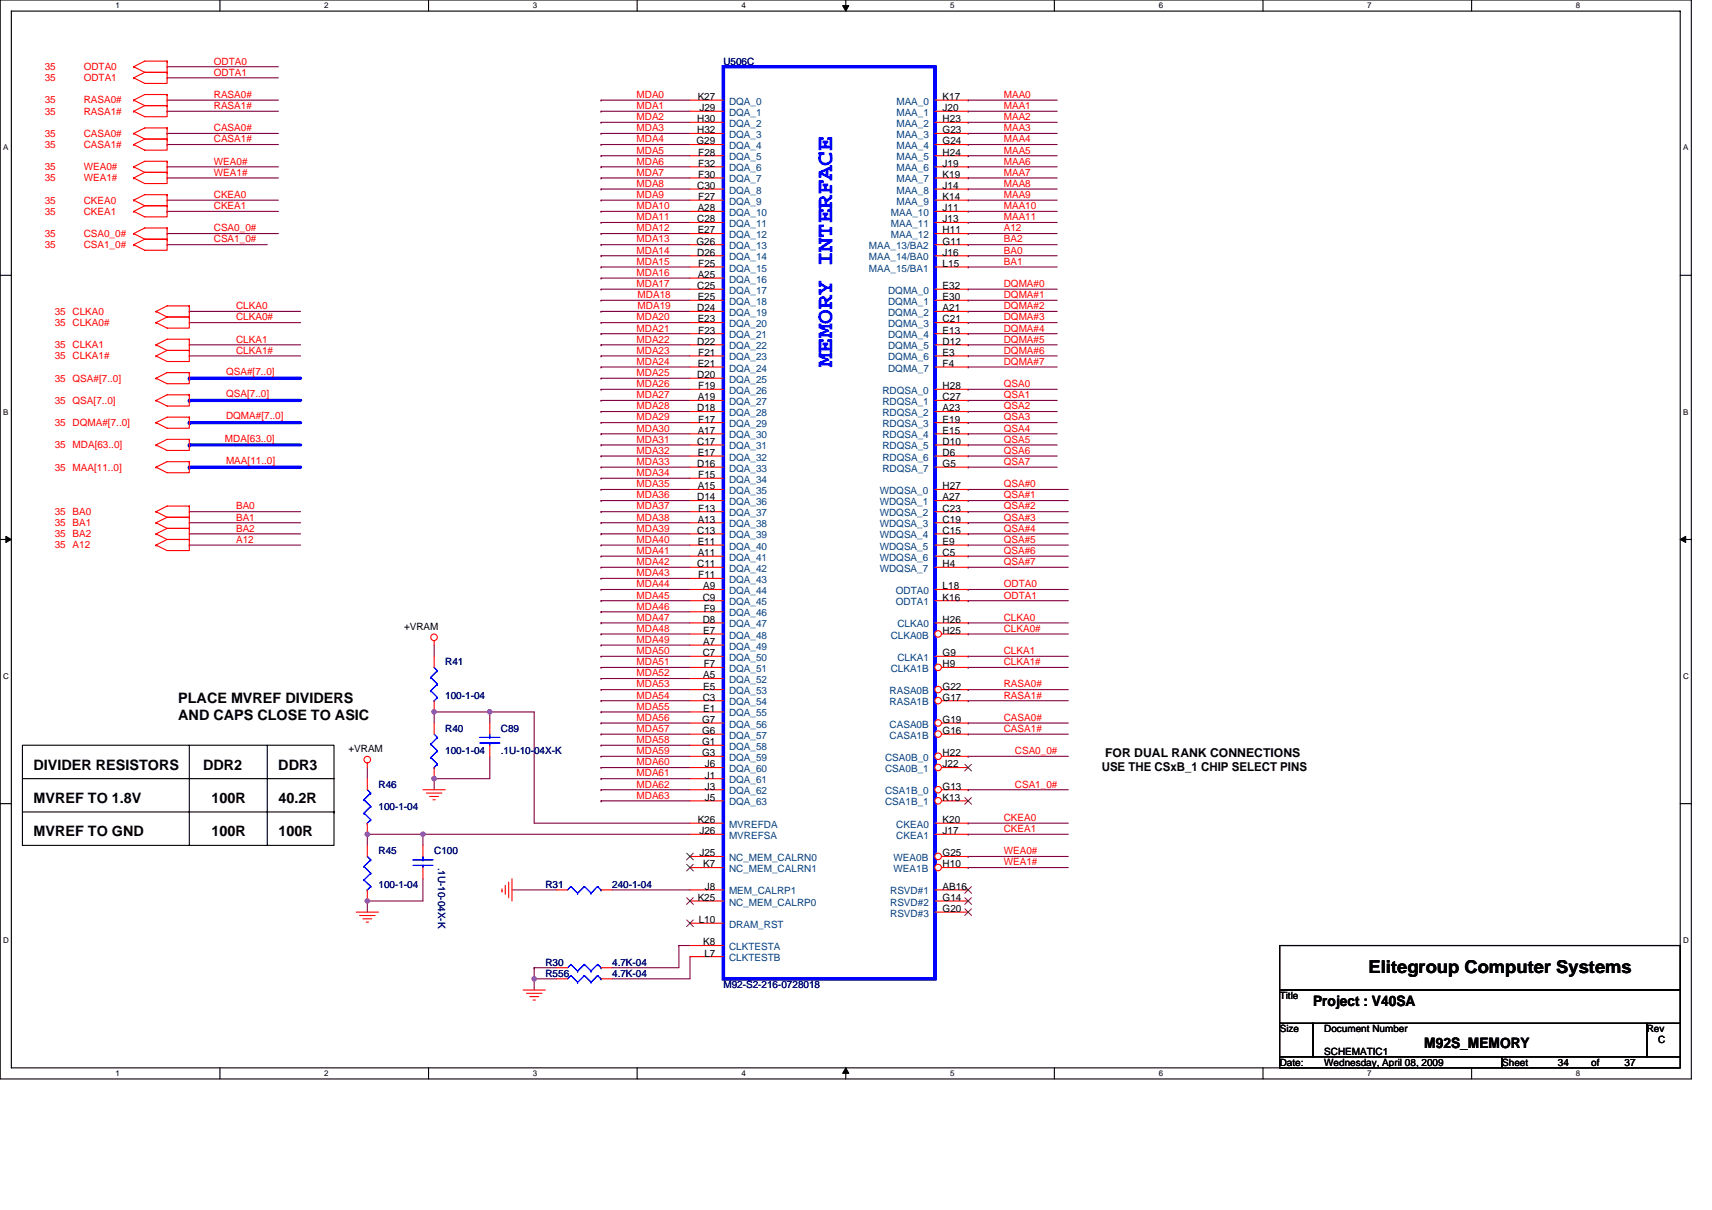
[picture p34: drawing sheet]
<svg xmlns="http://www.w3.org/2000/svg" width="297mm" height="210mm" viewBox="0 0 297 210" stroke-linecap="round" stroke-linejoin="round" font-family="sans-serif">
<defs><g id="words">
<text font-size="4" fill="#00f" x="144.4" y="63.7" transform="rotate(-90 144.4 63.7)">MEMORY INTERFACE</text>
<text font-size="3.1" x="237.5" y="168.8">Elitegroup Computer Systems</text>
<g font-size="2.5">
<text x="30.9" y="122">PLACE MVREF DIVIDERS</text>
<text x="30.9" y="124.9">AND CAPS CLOSE TO ASIC</text>
<text x="5.8" y="133.6">DIVIDER RESISTORS</text>
<text x="35.2" y="133.6">DDR2</text>
<text x="48.3" y="133.6">DDR3</text>
<text x="5.8" y="139.4">MVREF TO 1.8V</text>
<text x="36.7" y="139.4">100R</text>
<text x="48.3" y="139.4">40.2R</text>
<text x="5.8" y="145.2">MVREF TO GND</text>
<text x="36.7" y="145.2">100R</text>
<text x="48.3" y="145.2">100R</text>
<text x="227.8" y="174.5">Project : V40SA</text>
<text x="247.1" y="181.8">M92S_MEMORY</text>
</g>
<g font-size="2.1">
<text x="191.7" y="131.3">FOR DUAL RANK CONNECTIONS</text>
<text x="191.2" y="133.8">USE THE CSxB_1 CHIP SELECT PINS</text>
</g>
<g font-size="1.7" fill="#f00">
<text x="37.1" y="11.2">ODTA0</text>
<text x="7.8" y="12.1">35</text>
<text x="7.8" y="14.1">35</text>
<text x="7.8" y="17.9">35</text>
<text x="14.5" y="12.1">ODTA0</text>
<text x="14.5" y="14.1">ODTA1</text>
<text x="14.5" y="17.9">RASA0#</text>
<text x="37.1" y="17">RASA0#</text>
<text x="37.1" y="13.1">ODTA1</text>
<text x="110.4" y="17">MDA0</text>
<text x="174.2" y="17">MAA0</text>
<text x="7.8" y="19.9">35</text>
<text x="7.8" y="23.7">35</text>
<text x="14.5" y="19.9">RASA1#</text>
<text x="14.5" y="23.7">CASA0#</text>
<text x="37.1" y="22.8">CASA0#</text>
<text x="37.1" y="18.9">RASA1#</text>
<text x="110.4" y="22.8">MDA3</text>
<text x="110.4" y="18.9">MDA1</text>
<text x="110.4" y="20.8">MDA2</text>
<text x="174.2" y="20.8">MAA2</text>
<text x="174.2" y="18.9">MAA1</text>
<text x="174.2" y="22.8">MAA3</text>
<text x="7.8" y="25.7">35</text>
<text x="7.8" y="29.5">35</text>
<text x="14.5" y="25.7">CASA1#</text>
<text x="14.5" y="29.5">WEA0#</text>
<text x="37.1" y="28.6">WEA0#</text>
<text x="37.1" y="24.7">CASA1#</text>
<text x="110.4" y="28.6">MDA6</text>
<text x="110.4" y="24.7">MDA4</text>
<text x="110.4" y="26.6">MDA5</text>
<text x="174.2" y="28.6">MAA6</text>
<text x="174.2" y="26.6">MAA5</text>
<text x="174.2" y="24.7">MAA4</text>
<text x="7.8" y="31.5">35</text>
<text x="7.8" y="35.3">35</text>
<text x="14.5" y="31.5">WEA1#</text>
<text x="14.5" y="35.3">CKEA0</text>
<text x="37.1" y="34.4">CKEA0</text>
<text x="37.1" y="30.5">WEA1#</text>
<text x="110.4" y="32.4">MDA8</text>
<text x="110.4" y="30.5">MDA7</text>
<text x="110.4" y="34.4">MDA9</text>
<text x="174.2" y="34.4">MAA9</text>
<text x="174.2" y="30.5">MAA7</text>
<text x="174.2" y="32.4">MAA8</text>
<text x="7.8" y="37.3">35</text>
<text x="7.8" y="41.1">35</text>
<text x="14.5" y="37.3">CKEA1</text>
<text x="14.5" y="41.1">CSA0_0#</text>
<text x="37.1" y="40.2">CSA0_0#</text>
<text x="37.1" y="36.3">CKEA1</text>
<text x="110.4" y="40.2">MDA12</text>
<text x="110.4" y="38.2">MDA11</text>
<text x="110.4" y="36.3">MDA10</text>
<text x="174.2" y="38.2">MAA11</text>
<text x="174.2" y="36.3">MAA10</text>
<text x="174.2" y="40.2">A12</text>
<text x="7.8" y="43.1">35</text>
<text x="14.5" y="43.1">CSA1_0#</text>
<text x="37.1" y="42.1">CSA1_0#</text>
<text x="110.4" y="44">MDA14</text>
<text x="110.4" y="42.1">MDA13</text>
<text x="110.4" y="47.9">MDA16</text>
<text x="110.4" y="46">MDA15</text>
<text x="174.2" y="44">BA0</text>
<text x="174.2" y="46">BA1</text>
<text x="174.2" y="42.1">BA2</text>
<text x="41" y="53.7">CLKA0</text>
<text x="110.4" y="49.8">MDA17</text>
<text x="110.6" y="51.7">MDA18</text>
<text x="110.6" y="53.7">MDA19</text>
<text x="174.2" y="51.7">DQMA#1</text>
<text x="174.2" y="49.8">DQMA#0</text>
<text x="174.2" y="53.7">DQMA#2</text>
<text x="9.5" y="54.6">35 CLKA0</text>
<text x="9.5" y="56.6">35 CLKA0#</text>
<text x="41" y="55.6">CLKA0#</text>
<text x="41" y="59.5">CLKA1</text>
<text x="110.4" y="57.5">MDA21</text>
<text x="110.4" y="55.6">MDA20</text>
<text x="110.4" y="59.5">MDA22</text>
<text x="174.2" y="55.6">DQMA#3</text>
<text x="174.2" y="57.5">DQMA#4</text>
<text x="174.2" y="59.5">DQMA#5</text>
<text x="9.5" y="60.4">35 CLKA1</text>
<text x="9.5" y="62.4">35 CLKA1#</text>
<text x="39.2" y="65.1">QSA#[7..0]</text>
<text x="41" y="61.4">CLKA1#</text>
<text x="110.4" y="61.4">MDA23</text>
<text x="110.4" y="65.3">MDA25</text>
<text x="110.4" y="63.3">MDA24</text>
<text x="174.2" y="61.4">DQMA#6</text>
<text x="174.2" y="63.3">DQMA#7</text>
<text x="9.5" y="66.2">35 QSA#[7..0]</text>
<text x="9.5" y="70.1">35 QSA[7..0]</text>
<text x="39.2" y="68.9">QSA[7..0]</text>
<text x="110.4" y="71">MDA28</text>
<text x="110.4" y="69.1">MDA27</text>
<text x="110.4" y="67.2">MDA26</text>
<text x="174.2" y="71">QSA2</text>
<text x="174.2" y="69.1">QSA1</text>
<text x="174.2" y="67.2">QSA0</text>
<text x="9.5" y="73.9">35 DQMA#[7..0]</text>
<text x="9.5" y="77.8">35 MDA[63..0]</text>
<text x="39" y="76.6">MDA[63..0]</text>
<text x="39.2" y="72.8">DQMA#[7..0]</text>
<text x="110.4" y="76.8">MDA31</text>
<text x="110.4" y="74.9">MDA30</text>
<text x="110.4" y="73">MDA29</text>
<text x="174.2" y="74.9">QSA4</text>
<text x="174.2" y="73">QSA3</text>
<text x="174.2" y="76.8">QSA5</text>
<text x="9.5" y="81.7">35 MAA[11..0]</text>
<text x="39.2" y="80.5">MAA[11..0]</text>
<text x="110.4" y="82.6">MDA34</text>
<text x="110.4" y="80.7">MDA33</text>
<text x="110.4" y="78.8">MDA32</text>
<text x="174.2" y="80.7">QSA7</text>
<text x="174.2" y="78.8">QSA6</text>
<text x="9.5" y="89.4">35 BA0</text>
<text x="41" y="88.4">BA0</text>
<text x="110.4" y="88.4">MDA37</text>
<text x="110.4" y="86.5">MDA36</text>
<text x="110.4" y="84.6">MDA35</text>
<text x="174.2" y="84.6">QSA#0</text>
<text x="174.2" y="86.5">QSA#1</text>
<text x="174.2" y="88.4">QSA#2</text>
<text x="9.5" y="91.3">35 BA1</text>
<text x="9.5" y="95.2">35 A12</text>
<text x="9.5" y="93.2">35 BA2</text>
<text x="41" y="90.3">BA1</text>
<text x="41" y="94.2">A12</text>
<text x="41" y="92.3">BA2</text>
<text x="110.4" y="90.3">MDA38</text>
<text x="110.4" y="94.2">MDA40</text>
<text x="110.4" y="92.3">MDA39</text>
<text x="174.2" y="90.3">QSA#3</text>
<text x="174.2" y="92.3">QSA#4</text>
<text x="174.2" y="94.2">QSA#5</text>
<text x="110.4" y="98.1">MDA42</text>
<text x="110.4" y="101.9">MDA44</text>
<text x="110.4" y="100">MDA43</text>
<text x="110.4" y="96.1">MDA41</text>
<text x="174.2" y="101.9">ODTA0</text>
<text x="174.2" y="96.1">QSA#6</text>
<text x="174.2" y="98.1">QSA#7</text>
<text x="110.4" y="107.7">MDA47</text>
<text x="110.4" y="103.9">MDA45</text>
<text x="110.4" y="105.8">MDA46</text>
<text x="174.2" y="107.7">CLKA0</text>
<text x="174.2" y="103.9">ODTA1</text>
<text x="110.4" y="113.5">MDA50</text>
<text x="110.4" y="109.6">MDA48</text>
<text x="110.4" y="111.6">MDA49</text>
<text x="174.2" y="109.6">CLKA0#</text>
<text x="174.2" y="113.5">CLKA1</text>
<text x="110.4" y="115.4">MDA51</text>
<text x="110.4" y="119.3">MDA53</text>
<text x="110.4" y="117.4">MDA52</text>
<text x="174.2" y="115.4">CLKA1#</text>
<text x="174.2" y="119.3">RASA0#</text>
<text x="110.4" y="125.1">MDA56</text>
<text x="110.4" y="121.2">MDA54</text>
<text x="110.4" y="123.2">MDA55</text>
<text x="174.2" y="125.1">CASA0#</text>
<text x="174.2" y="121.2">RASA1#</text>
<text x="110.4" y="128.9">MDA58</text>
<text x="110.4" y="127">MDA57</text>
<text x="110.4" y="130.9">MDA59</text>
<text x="174.2" y="127">CASA1#</text>
<text x="176.1" y="130.9">CSA0_0#</text>
<text x="110.4" y="134.7">MDA61</text>
<text x="110.4" y="132.8">MDA60</text>
<text x="110.4" y="136.7">MDA62</text>
<text x="176.1" y="136.7">CSA1_0#</text>
<text x="110.4" y="138.6">MDA63</text>
<text x="174.2" y="142.5">CKEA0</text>
<text x="174.2" y="148.3">WEA0#</text>
<text x="174.2" y="144.4">CKEA1</text>
<text x="174.2" y="150.2">WEA1#</text>
</g>
<g font-size="1.7" fill="#000080">
<text x="125.5" y="11.2">U506C</text>
<text x="77.3" y="115.4">R41</text>
<text x="77.3" y="121.2">100-1-04</text>
<text x="77.3" y="127">R40</text>
<text x="77.3" y="130.9">100-1-04</text>
<text x="86.9" y="127">C89</text>
<text x="86.9" y="130.9">.1U-10-04X-K</text>
<text x="65.7" y="136.7">R46</text>
<text x="65.7" y="140.5">100-1-04</text>
<text x="65.7" y="148.3">R45</text>
<text x="75.3" y="148.3">C100</text>
<text x="65.7" y="154.1">100-1-04</text>
<text x="76" y="150.6" transform="rotate(90 76 150.6)">.1U-10-04X-K</text>
<text x="94.6" y="154.1">R31</text>
<text x="106.2" y="154.1">240-1-04</text>
<text x="94.6" y="167.6">R30</text>
<text x="106.2" y="167.6">4.7K-04</text>
<text x="94.6" y="169.5">R556</text>
<text x="106.2" y="169.5">4.7K-04</text>
<text x="125.5" y="171.4">M92-S2-216-0728018</text>
</g>
<g font-size="1.7">
<text x="121" y="17.4">K27</text>
<text x="163.6" y="17.4">K17</text>
<text x="121" y="21.2">H30</text>
<text x="121" y="23.1">H32</text>
<text x="121.3" y="19.3">J29</text>
<text x="163.6" y="19.3">J20</text>
<text x="163.6" y="21.2">H23</text>
<text x="163.6" y="23.1">G23</text>
<text x="120.9" y="25.1">G29</text>
<text x="121.2" y="27">F28</text>
<text x="121.2" y="28.9">F32</text>
<text x="163.6" y="25.1">G24</text>
<text x="163.6" y="27">H24</text>
<text x="163.6" y="28.9">J19</text>
<text x="121" y="32.8">C30</text>
<text x="121.2" y="30.9">F30</text>
<text x="121.2" y="34.7">F27</text>
<text x="163.6" y="30.9">K19</text>
<text x="163.6" y="32.8">J14</text>
<text x="163.6" y="34.7">K14</text>
<text x="121" y="38.6">C28</text>
<text x="121" y="36.7">A28</text>
<text x="121" y="40.5">E27</text>
<text x="163.6" y="36.7">J11</text>
<text x="163.6" y="38.6">J13</text>
<text x="163.6" y="40.5">H11</text>
<text x="120.9" y="42.4">G26</text>
<text x="121" y="44.4">D26</text>
<text x="121.2" y="46.3">F25</text>
<text x="163.6" y="42.4">G11</text>
<text x="163.6" y="44.4">J16</text>
<text x="163.6" y="46.3">L15</text>
<text x="121" y="50.2">C25</text>
<text x="121" y="48.2">A25</text>
<text x="121" y="52.1">E25</text>
<text x="163.6" y="50.2">E32</text>
<text x="163.6" y="52.1">E30</text>
<text x="121" y="54">D24</text>
<text x="121" y="59.8">D22</text>
<text x="121" y="56">E23</text>
<text x="121.2" y="57.9">F23</text>
<text x="163.6" y="54">A21</text>
<text x="163.6" y="56">C21</text>
<text x="163.6" y="57.9">E13</text>
<text x="163.6" y="59.8">D12</text>
<text x="121" y="65.6">D20</text>
<text x="121" y="63.7">E21</text>
<text x="121.2" y="61.7">F21</text>
<text x="163.6" y="61.7">E3</text>
<text x="163.6" y="63.7">F4</text>
<text x="121" y="71.4">D18</text>
<text x="121" y="69.5">A19</text>
<text x="121.2" y="67.5">F19</text>
<text x="163.6" y="67.5">H28</text>
<text x="163.6" y="69.5">C27</text>
<text x="163.6" y="71.4">A23</text>
<text x="121" y="77.2">C17</text>
<text x="121" y="75.3">A17</text>
<text x="121.2" y="73.3">F17</text>
<text x="163.6" y="73.3">E19</text>
<text x="163.6" y="75.3">E15</text>
<text x="163.6" y="77.2">D10</text>
<text x="121" y="81">D16</text>
<text x="121" y="79.1">E17</text>
<text x="121.2" y="83">F15</text>
<text x="163.6" y="79.1">D6</text>
<text x="163.6" y="81">G5</text>
<text x="121" y="86.8">D14</text>
<text x="121" y="84.9">A15</text>
<text x="121.2" y="88.8">F13</text>
<text x="163.6" y="84.9">H27</text>
<text x="163.6" y="86.8">A27</text>
<text x="163.6" y="88.8">C23</text>
<text x="121" y="92.6">C13</text>
<text x="121" y="90.7">A13</text>
<text x="121" y="94.6">E11</text>
<text x="163.6" y="90.7">C19</text>
<text x="163.6" y="92.6">C15</text>
<text x="163.6" y="94.6">E9</text>
<text x="121" y="98.4">C11</text>
<text x="121" y="96.5">A11</text>
<text x="121.2" y="100.4">F11</text>
<text x="163.6" y="96.5">C5</text>
<text x="163.6" y="98.4">H4</text>
<text x="121.9" y="104.2">C9</text>
<text x="122" y="102.3">A9</text>
<text x="122.1" y="106.2">F9</text>
<text x="163.6" y="102.3">L18</text>
<text x="163.6" y="104.2">K16</text>
<text x="70.1" y="109.3">+VRAM</text>
<text x="121.9" y="108.1">D8</text>
<text x="121.9" y="113.9">C7</text>
<text x="122" y="110">E7</text>
<text x="122" y="111.9">A7</text>
<text x="163.6" y="108.1">H26</text>
<text x="163.6" y="113.9">G9</text>
<text x="163.6" y="110">H25</text>
<text x="122" y="117.7">A5</text>
<text x="122" y="119.7">E5</text>
<text x="122.1" y="115.8">F7</text>
<text x="163.6" y="119.7">G22</text>
<text x="163.6" y="115.8">H9</text>
<text x="121.8" y="125.5">G7</text>
<text x="121.9" y="121.6">C3</text>
<text x="122" y="123.5">E1</text>
<text x="163.6" y="125.5">G19</text>
<text x="163.6" y="121.6">G17</text>
<text x="60.4" y="130.5">+VRAM</text>
<text x="121.8" y="127.4">G6</text>
<text x="121.8" y="129.3">G1</text>
<text x="121.8" y="131.2">G3</text>
<text x="163.6" y="127.4">G16</text>
<text x="163.6" y="131.2">H22</text>
<text x="122.3" y="133.2">J6</text>
<text x="122.3" y="135.1">J1</text>
<text x="122.3" y="137">J3</text>
<text x="163.6" y="133.2">J22</text>
<text x="163.6" y="137">G13</text>
<text x="121" y="142.8">K26</text>
<text x="122.3" y="139">J5</text>
<text x="163.6" y="142.8">K20</text>
<text x="163.6" y="139">K13</text>
<text x="121.3" y="144.8">J26</text>
<text x="121.3" y="148.6">J25</text>
<text x="163.6" y="144.8">J17</text>
<text x="163.6" y="148.6">G25</text>
<text x="122" y="150.5">K7</text>
<text x="122.3" y="154.4">J8</text>
<text x="163.6" y="154.4">AB16</text>
<text x="163.6" y="150.5">H10</text>
<text x="121" y="156.3">K25</text>
<text x="121.2" y="160.2">L10</text>
<text x="163.6" y="156.3">G14</text>
<text x="163.6" y="158.3">G20</text>
<text x="122" y="164.1">K8</text>
<text x="122.2" y="166">L7</text>
<text x="222" y="173.4">Title</text>
<text x="222" y="179.1">Size</text>
<text x="229.8" y="179.1">Document Number</text>
<text x="285.7" y="179.1">Rev</text>
<text x="222" y="184.9">Date:</text>
<text x="229.8" y="184.9">Wednesday, April 08, 2009</text>
<text x="229.8" y="183">SCHEMATIC1</text>
<text x="260.6" y="184.9">Sheet</text>
<text x="270.3" y="184.9">34</text>
<text x="276.1" y="184.9">of</text>
<text x="281.9" y="184.9">37</text>
<text x="287.7" y="181.1">C</text>
</g>
<g font-size="1.7" fill="#004080">
<text x="126.5" y="18.2">DQA_0</text>
<text x="126.5" y="20.1">DQA_1</text>
<text x="126.5" y="22">DQA_2</text>
<text x="126.5" y="23.9">DQA_3</text>
<text x="155.5" y="18.2">MAA_0</text>
<text x="155.5" y="20.1">MAA_1</text>
<text x="155.5" y="22">MAA_2</text>
<text x="155.5" y="23.9">MAA_3</text>
<text x="126.5" y="25.9">DQA_4</text>
<text x="126.5" y="27.8">DQA_5</text>
<text x="126.5" y="29.7">DQA_6</text>
<text x="155.5" y="25.9">MAA_4</text>
<text x="155.5" y="27.8">MAA_5</text>
<text x="155.5" y="29.7">MAA_6</text>
<text x="126.5" y="31.7">DQA_7</text>
<text x="126.5" y="33.6">DQA_8</text>
<text x="126.5" y="35.5">DQA_9</text>
<text x="155.5" y="31.7">MAA_7</text>
<text x="155.5" y="33.6">MAA_8</text>
<text x="155.5" y="35.5">MAA_9</text>
<text x="126.5" y="37.5">DQA_10</text>
<text x="126.5" y="39.4">DQA_11</text>
<text x="126.5" y="41.3">DQA_12</text>
<text x="154.6" y="37.5">MAA_10</text>
<text x="154.6" y="39.4">MAA_11</text>
<text x="154.6" y="41.3">MAA_12</text>
<text x="126.5" y="43.2">DQA_13</text>
<text x="126.5" y="45.2">DQA_14</text>
<text x="126.5" y="47.1">DQA_15</text>
<text x="150.8" y="43.2">MAA_13/BA2</text>
<text x="150.8" y="45.2">MAA_14/BA0</text>
<text x="150.8" y="47.1">MAA_15/BA1</text>
<text x="126.5" y="49">DQA_16</text>
<text x="126.5" y="51">DQA_17</text>
<text x="126.5" y="52.9">DQA_18</text>
<text x="154.1" y="51">DQMA_0</text>
<text x="154.1" y="52.9">DQMA_1</text>
<text x="126.5" y="54.8">DQA_19</text>
<text x="126.5" y="56.8">DQA_20</text>
<text x="126.5" y="58.7">DQA_21</text>
<text x="154.1" y="54.8">DQMA_2</text>
<text x="154.1" y="56.8">DQMA_3</text>
<text x="154.1" y="58.7">DQMA_4</text>
<text x="126.5" y="60.6">DQA_22</text>
<text x="126.5" y="62.5">DQA_23</text>
<text x="126.5" y="64.5">DQA_24</text>
<text x="154.1" y="60.6">DQMA_5</text>
<text x="154.1" y="62.5">DQMA_6</text>
<text x="154.1" y="64.5">DQMA_7</text>
<text x="126.5" y="66.4">DQA_25</text>
<text x="126.5" y="68.3">DQA_26</text>
<text x="126.5" y="70.3">DQA_27</text>
<text x="153.1" y="68.3">RDQSA_0</text>
<text x="153.1" y="70.3">RDQSA_1</text>
<text x="126.5" y="72.2">DQA_28</text>
<text x="126.5" y="74.1">DQA_29</text>
<text x="126.5" y="76.1">DQA_30</text>
<text x="126.5" y="78">DQA_31</text>
<text x="153.1" y="72.2">RDQSA_2</text>
<text x="153.1" y="74.1">RDQSA_3</text>
<text x="153.1" y="76.1">RDQSA_4</text>
<text x="153.1" y="78">RDQSA_5</text>
<text x="126.5" y="79.9">DQA_32</text>
<text x="126.5" y="81.9">DQA_33</text>
<text x="126.5" y="83.8">DQA_34</text>
<text x="153.1" y="79.9">RDQSA_6</text>
<text x="153.1" y="81.9">RDQSA_7</text>
<text x="126.5" y="85.7">DQA_35</text>
<text x="126.5" y="87.7">DQA_36</text>
<text x="126.5" y="89.6">DQA_37</text>
<text x="152.6" y="85.7">WDQSA_0</text>
<text x="152.6" y="87.7">WDQSA_1</text>
<text x="152.6" y="89.6">WDQSA_2</text>
<text x="126.5" y="91.5">DQA_38</text>
<text x="126.5" y="93.4">DQA_39</text>
<text x="126.5" y="95.4">DQA_40</text>
<text x="152.6" y="91.5">WDQSA_3</text>
<text x="152.6" y="93.4">WDQSA_4</text>
<text x="152.6" y="95.4">WDQSA_5</text>
<text x="126.5" y="97.3">DQA_41</text>
<text x="126.5" y="99.2">DQA_42</text>
<text x="126.5" y="101.2">DQA_43</text>
<text x="152.6" y="97.3">WDQSA_6</text>
<text x="152.6" y="99.2">WDQSA_7</text>
<text x="126.5" y="103.1">DQA_44</text>
<text x="126.5" y="105">DQA_45</text>
<text x="126.5" y="107">DQA_46</text>
<text x="155.4" y="103.1">ODTA0</text>
<text x="155.4" y="105">ODTA1</text>
<text x="126.5" y="108.9">DQA_47</text>
<text x="126.5" y="110.8">DQA_48</text>
<text x="126.5" y="112.7">DQA_49</text>
<text x="154.5" y="110.8">CLKA0B</text>
<text x="155.7" y="108.9">CLKA0</text>
<text x="126.5" y="114.7">DQA_50</text>
<text x="126.5" y="116.6">DQA_51</text>
<text x="126.5" y="118.5">DQA_52</text>
<text x="154.5" y="116.6">CLKA1B</text>
<text x="155.7" y="114.7">CLKA1</text>
<text x="126.5" y="120.5">DQA_53</text>
<text x="126.5" y="122.4">DQA_54</text>
<text x="126.5" y="124.3">DQA_55</text>
<text x="154.3" y="120.5">RASA0B</text>
<text x="154.3" y="122.4">RASA1B</text>
<text x="126.5" y="126.3">DQA_56</text>
<text x="126.5" y="128.2">DQA_57</text>
<text x="126.5" y="130.1">DQA_58</text>
<text x="154.3" y="126.3">CASA0B</text>
<text x="154.3" y="128.2">CASA1B</text>
<text x="126.5" y="132">DQA_59</text>
<text x="126.5" y="134">DQA_60</text>
<text x="126.5" y="135.9">DQA_61</text>
<text x="126.5" y="137.8">DQA_62</text>
<text x="153.6" y="132">CSA0B_0</text>
<text x="153.6" y="134">CSA0B_1</text>
<text x="153.6" y="137.8">CSA1B_0</text>
<text x="126.5" y="139.8">DQA_63</text>
<text x="126.5" y="143.6">MVREFDA</text>
<text x="153.6" y="139.8">CSA1B_1</text>
<text x="155.5" y="143.6">CKEA0</text>
<text x="126.5" y="145.6">MVREFSA</text>
<text x="126.5" y="149.4">NC_MEM_CALRN0</text>
<text x="155" y="149.4">WEA0B</text>
<text x="155.5" y="145.6">CKEA1</text>
<text x="126.5" y="155.2">MEM_CALRP1</text>
<text x="126.5" y="151.3">NC_MEM_CALRN1</text>
<text x="154.4" y="155.2">RSVD#1</text>
<text x="155" y="151.3">WEA1B</text>
<text x="126.5" y="157.1">NC_MEM_CALRP0</text>
<text x="126.5" y="161">DRAM_RST</text>
<text x="154.4" y="157.1">RSVD#2</text>
<text x="154.4" y="159.1">RSVD#3</text>
<text x="126.5" y="164.9">CLKTESTA</text>
<text x="126.5" y="166.8">CLKTESTB</text>
</g>
<g font-size="1.4">
<text x="20.1" y="1.5">1</text>
<text x="56.3" y="1.5">2</text>
<text x="92.5" y="1.5">3</text>
<text x="128.6" y="1.5">4</text>
<text x="164.8" y="1.5">5</text>
<text x="201" y="1.5">6</text>
<text x="237.2" y="1.5">7</text>
<text x="273.4" y="1.5">8</text>
<text x=".5" y="26.1">A</text>
<text x="292" y="26.1">A</text>
<text x=".5" y="71.9">B</text>
<text x="292" y="71.9">B</text>
<text x=".5" y="117.8">C</text>
<text x="292" y="117.8">C</text>
<text x=".5" y="163.6">D</text>
<text x="292" y="163.6">D</text>
<text x="20.1" y="186.8">1</text>
<text x="56.3" y="186.8">2</text>
<text x="92.5" y="186.8">3</text>
<text x="128.6" y="186.8">4</text>
<text x="164.8" y="186.8">5</text>
<text x="201" y="186.8">6</text>
<text x="237.2" y="186.8">7</text>
<text x="273.4" y="186.8">8</text>
</g>
</g></defs>
<path d="M0 0h293.5v187.2h-293.5zM2 1.9h289.5v183.4h-289.5z" fill="none" stroke="#000" stroke-width=".19"/>
<g fill="#fff">
<path d="M20.1 .2h.7v1.6h-.7z"/>
<path d="M20.1 185.5h.7v1.6h-.7z"/>
</g>
<path d="M38.2 0v1.9M38.2 185.3v1.9" fill="none" stroke="#000" stroke-width=".19"/>
<g fill="#fff">
<path d="M56.3 .2h.7v1.6h-.7z"/>
<path d="M56.3 185.5h.7v1.6h-.7z"/>
</g>
<path d="M74.4 0v1.9M74.4 185.3v1.9" fill="none" stroke="#000" stroke-width=".19"/>
<g fill="#fff">
<path d="M92.5 .2h.7v1.6h-.7z"/>
<path d="M92.5 185.5h.7v1.6h-.7z"/>
</g>
<path d="M110.6 0v1.9M110.6 185.3v1.9" fill="none" stroke="#000" stroke-width=".19"/>
<g fill="#fff">
<path d="M128.6 .2h.8v1.6h-.8z"/>
<path d="M128.6 185.5h.8v1.6h-.8z"/>
</g>
<path d="M146.7 0v1.9M146.7 185.3v1.9" fill="none" stroke="#000" stroke-width=".19"/>
<path d="M146.2 1h1.1l-.6 .9zM146.7 185.3l.6 1h-1.1z" fill="#000" stroke="#000" stroke-width=".17"/>
<g fill="#fff">
<path d="M164.8 .2h.8v1.6h-.8z"/>
<path d="M164.8 185.5h.8v1.6h-.8z"/>
</g>
<path d="M182.9 0v1.9M182.9 185.3v1.9" fill="none" stroke="#000" stroke-width=".19"/>
<g fill="#fff">
<path d="M201 .2h.8v1.6h-.8z"/>
<path d="M201 185.5h.8v1.6h-.8z"/>
</g>
<path d="M219.1 0v1.9M219.1 185.3v1.9" fill="none" stroke="#000" stroke-width=".19"/>
<g fill="#fff">
<path d="M237.2 .2h.8v1.6h-.8z"/>
<path d="M237.2 185.5h.8v1.6h-.8z"/>
</g>
<path d="M255.3 0v1.9M255.3 185.3v1.9" fill="none" stroke="#000" stroke-width=".19"/>
<g fill="#fff">
<path d="M273.4 .2h.8v1.6h-.8z"/>
<path d="M273.4 185.5h.8v1.6h-.8z"/>
<path d="M.5 24.8h.9v1.6h-.9z"/>
<path d="M292 24.8h.9v1.6h-.9z"/>
<path d="M.5 70.7h.9v1.5h-.9z"/>
<path d="M292 70.7h.9v1.5h-.9z"/>
</g>
<path d="M0 47.8h2M291.5 47.8h2" fill="none" stroke="#000" stroke-width=".19"/>
<g fill="#fff">
<path d="M.5 116.5h1v1.6h-1z"/>
<path d="M292 116.5h1v1.6h-1z"/>
</g>
<path d="M0 93.6h2M291.5 93.6h2" fill="none" stroke="#000" stroke-width=".19"/>
<path d="M1 93.1l1 .5-1 .5zM291.5 93.6l1-.5v1z" fill="#000" stroke="#000" stroke-width=".17"/>
<g fill="#fff">
<path d="M.5 162.4h1v1.5h-1z"/>
<path d="M292 162.4h1v1.5h-1z"/>
</g>
<g fill="none" stroke="#000" stroke-width=".19">
<path d="M0 139.5h2M3.9 129.3h54.1v17.4h-54.1zM3.9 135.1h54.1M32.8 129.3v17.4M46.4 129.3v17.4M291.5 139.5h2M3.9 140.9h54.1M58 140.9h.1M222 164.1h69.5v7.7h-69.5zM222 171.8h69.5v5.8h-69.5zM222 177.6h5.8v5.8h-5.8zM227.8 177.6h57.9v5.8h-57.9z"/>
<path d="M285.7 177.6h5.8v5.8h-5.8zM222 183.4h38.6v1.9h-38.6zM260.6 183.4h30.9v1.9h-30.9z"/>
</g>
<g fill="none" stroke="#800040" stroke-width=".19">
<path d="M29 17.4h.1M29 11.6h.1M29 19.3h.1M29 13.5h.1M29 17.4h19.3M29 19.3h19.3M29 11.6h19.3M29 13.5h19.3M104.3 17.4h.1M104.3 19.3h.1M104.3 17.4h15.4M104.3 19.3h15.4"/>
<path d="M168 19.3h.1M168 17.4h.1M168 17.4h15.4M168 19.3h15.4M29 34.7h.1M29 23.2h.1M29 29h.1M29 25.1h.1M29 30.9h.1M29 36.7h.1M29 29h19.3M29 25.1h19.3"/>
<path d="M29 23.2h19.3M29 30.9h19.3M29 36.7h19.3M29 34.7h19.3M104.3 29h.1M104.3 32.8h.1M104.3 25.1h.1M104.3 23.2h.1M104.3 38.6h.1M104.3 30.9h.1M104.3 36.7h.1M104.3 34.7h.1"/>
<path d="M104.3 27h.1M104.3 21.2h.1M104.3 29h15.4M104.3 32.8h15.4M104.3 25.1h15.4M104.3 23.2h15.4M104.3 38.6h15.4M104.3 30.9h15.4M104.3 36.7h15.4M104.3 34.7h15.4M104.3 27h15.4M104.3 21.2h15.4"/>
<path d="M168 29h.1M168 21.2h.1M168 34.7h.1M168 38.6h.1M168 36.7h.1M168 27h.1M168 30.9h.1M168 25.1h.1M168 32.8h.1M168 23.2h.1M168 29h15.4M168 32.8h15.4"/>
<path d="M168 25.1h15.4M168 23.2h15.4M168 38.6h15.4M168 30.9h15.4M168 36.7h15.4M168 34.7h15.4M168 27h15.4M168 21.2h15.4M29 42.5h.1M29 40.5h.1M29 42.5h17.4M29 40.5h19.3"/>
<path d="M32.8 54h.1M32.8 56h.1M32.8 59.8h.1M32.8 56h19.4M32.8 59.8h19.4M32.8 54h19.4M104.3 44.4h.1M104.3 42.5h.1M104.3 57.9h.1M104.3 40.5h.1M104.3 52.1h.1M104.3 50.2h.1"/>
<path d="M104.3 56h.1M104.3 48.3h.1M104.3 59.8h.1M104.3 46.3h.1M104.3 54h.1M104.3 44.4h15.4M104.3 42.5h15.4M104.3 57.9h15.4M104.3 40.5h15.4M104.3 52.1h15.4M104.3 50.2h15.4M104.3 56h15.4"/>
<path d="M104.3 48.3h15.4M104.3 59.8h15.4M104.3 46.3h15.4M104.3 54h15.4M168 52.1h.1M168 50.2h.1M168 56h.1M168 57.9h.1M168 59.8h.1M168 54h.1M168 40.5h.1M168 44.4h.1"/>
<path d="M168 46.3h.1M168 42.5h.1M168 44.4h15.4M168 42.5h15.4M168 57.9h15.4M168 40.5h15.4M168 52.1h15.4M168 50.2h15.4M168 56h15.4M168 59.8h15.4M168 46.3h15.4M168 54h15.4"/>
<path d="M32.8 61.8h.1M32.8 61.8h19.4M104.3 77.2h.1M104.3 71.4h.1M104.3 61.8h.1M104.3 65.6h.1M104.3 75.3h.1M104.3 73.3h.1M104.3 69.5h.1M104.3 67.6h.1M104.3 79.1h.1M104.3 63.7h.1"/>
<path d="M104.3 77.2h15.4M104.3 71.4h15.4M104.3 61.8h15.4M104.3 65.6h15.4M104.3 75.3h15.4M104.3 73.3h15.4M104.3 69.5h15.4M104.3 67.6h15.4M104.3 79.1h15.4M104.3 63.7h15.4M168 61.8h.1M168 63.7h.1"/>
<path d="M168 75.3h.1M168 79.1h.1M168 71.4h.1M168 73.3h.1M168 69.5h.1M168 67.6h.1M168 77.2h.1M168 77.2h15.4M168 71.4h15.4M168 61.8h15.4M168 75.3h15.4M168 73.3h15.4"/>
<path d="M168 69.5h15.4M168 67.6h15.4M168 79.1h15.4M168 63.7h15.4M32.8 88.8h.1M32.8 90.7h.1M32.8 94.6h.1M32.8 92.6h.1M32.8 88.8h19.4M32.8 90.7h19.4M32.8 94.6h19.4M32.8 92.6h19.4"/>
<path d="M104.3 88.8h.1M104.3 98.4h.1M104.3 83h.1M104.3 90.7h.1M104.3 81.1h.1M104.3 94.6h.1M104.3 96.5h.1M104.3 92.6h.1M104.3 86.9h.1M104.3 84.9h.1M104.3 88.8h15.4M104.3 98.4h15.4"/>
<path d="M104.3 83h15.4M104.3 90.7h15.4M104.3 81.1h15.4M104.3 94.6h15.4M104.3 96.5h15.4M104.3 92.6h15.4M104.3 86.9h15.4M104.3 84.9h15.4M168 81.1h.1M168 84.9h.1M168 86.9h.1M168 88.8h.1"/>
<path d="M168 90.7h.1M168 92.6h.1M168 96.5h.1M168 94.6h.1M168 98.4h.1M168 88.8h17.4M168 98.4h17.4M168 90.7h17.4M168 81.1h15.4M168 94.6h17.4M168 96.5h17.4M168 92.6h17.4"/>
<path d="M168 86.9h17.4M168 84.9h17.4M75.3 112v1.9M104.3 115.8h.1M104.3 113.9h.1M104.3 108.1h.1M104.3 119.7h.1M104.3 104.2h.1M104.3 117.8h.1M104.3 110h.1M104.3 106.2h.1M104.3 102.3h.1"/>
<path d="M104.3 112h.1M104.3 100.4h.1M104.3 115.8h15.4M104.3 113.9h15.4M104.3 108.1h15.4M104.3 119.7h15.4M104.3 104.2h15.4M104.3 117.8h15.4M104.3 110h15.4M104.3 106.2h15.4M104.3 102.3h15.4M104.3 112h15.4"/>
<path d="M104.3 100.4h15.4M168 110h.1M168 115.8h.1M168 119.7h.1M168 113.9h.1M168 108.1h.1M168 102.3h.1M168 104.2h.1M168 115.8h17.4M168 113.9h17.4M168 108.1h17.4M168 119.7h17.4"/>
<path d="M168 104.2h17.4M168 110h17.4M168 102.3h17.4M63.7 133.2v1.9M75.3 123.5v2M75.3 135.1h.1M75.3 135.1v2M75.3 123.5h17.4v19.4h27M75.3 123.5h.1M85 123.5v2M85 131.3v3.8h-9.7M85 123.5h.1"/>
<path d="M104.3 129.3h.1M104.3 135.1h.1M104.3 127.4h.1M104.3 133.2h.1M104.3 125.5h.1M104.3 121.6h.1M104.3 139h.1M104.3 137.1h.1M104.3 131.3h.1M104.3 123.5h.1M104.3 135.1h15.4M104.3 129.3h15.4"/>
<path d="M104.3 127.4h15.4M104.3 133.2h15.4M104.3 125.5h15.4M104.3 121.6h15.4M104.3 139h15.4M104.3 137.1h15.4M104.3 131.3h15.4M104.3 123.5h15.4M168 125.5h.1M168 131.3h.1M168 137.1h.1M168 121.6h.1"/>
<path d="M168 127.4h.1M168 127.4h17.4M168 125.5h17.4M168 121.6h17.4M168 137.1h17.4M168 131.3h17.4M63.7 144.8h.1M63.7 156.4h.1M63.7 156.4v1.9M63.7 144.8h9.7M63.7 144.8v1.9M73.4 144.8v1.9"/>
<path d="M73.4 152.5v3.9h-9.7M73.4 144.8h.1M73.4 144.8h46.3M88.8 154.4h7.8M106.2 154.4h13.5M168 148.6h.1M168 142.9h.1M168 144.8h.1M168 150.6h.1M168 144.8h17.4M168 148.6h17.4M168 142.9h17.4"/>
<path d="M168 150.6h17.4M92.7 169.9v1.9M92.7 167.9h3.9M92.7 167.9v2h3.9M92.7 167.9h.1M119.7 164.1h-1.9v3.8h-11.6M119.7 166v3.9h-13.5"/>
</g>
<g fill="#f0f" stroke="#f0f" stroke-width=".19">
<circle cx="63.7" cy="144.8" r=".38"/>
<circle cx="63.7" cy="156.3" r=".38"/>
<circle cx="75.3" cy="135.1" r=".38"/>
<circle cx="85" cy="123.5" r=".38"/>
<circle cx="73.4" cy="144.8" r=".38"/>
<circle cx="75.3" cy="123.5" r=".38"/>
<circle cx="92.7" cy="169.9" r=".38"/>
</g>
<path d="M125.5 11.6h36.7v158.3h-36.7zM32.8 69.5h.1M32.8 77.2h.1M32.8 73.3h.1M32.8 65.6h.1M32.8 69.5h19.4M32.8 77.2h19.4M32.8 73.3h19.4M32.8 65.6h19.4M32.8 81.1h.1M32.8 81.1h19.4" fill="none" stroke="#00f" stroke-width=".57"/>
<g fill="none" stroke="#f00" stroke-width=".19">
<path d="M23.2 11.6h.1M23.2 13.5h.1M23.2 17.4h.1M23.2 19.3h.1M23.2 11.6l1.9 1M23.2 17.4l1.9 .9M25.1 12.6h3.9M25.1 18.3h3.9M25.1 12.6l-1.9 .9M25.1 18.3l-1.9 1M29 10.6h-3.9l-1.9 1M29 10.6v2h-3.9"/>
<path d="M29 10.6h.1M29 12.6v1.9h-3.9l-1.9-1M29 12.6h.1M29 16.4h-3.9l-1.9 1M29 16.4v1.9h-3.9M29 16.4h.1M29 18.3v2h-3.9l-1.9-1M29 18.3h.1M119.7 17.4h5.8M119.7 19.3h5.8M23.2 23.2h.1M23.2 25.1h.1"/>
<path d="M23.2 29h.1M23.2 30.9h.1M23.2 34.7h.1M23.2 36.7h.1M23.2 23.2l1.9 .9M23.2 29l1.9 .9M23.2 34.7l1.9 1M25.1 24.1h3.9M25.1 29.9h3.9M25.1 35.7h3.9M25.1 24.1l-1.9 1M25.1 29.9l-1.9 1"/>
<path d="M25.1 35.7l-1.9 1M29 22.2h-3.9l-1.9 1M29 22.2v1.9h-3.9M29 22.2h.1M29 24.1v2h-3.9l-1.9-1M29 24.1h.1M29 28h-3.9l-1.9 1M29 28v1.9h-3.9M29 28h.1M29 29.9v2h-3.9l-1.9-1M29 29.9h.1M29 33.8h-3.9l-1.9 .9"/>
<path d="M29 33.8v1.9h-3.9M29 33.8h.1M29 35.7v1.9h-3.9l-1.9-.9M29 35.7h.1M29 39.6h-3.9l-1.9 .9M29 39.6v1.9h-3.9M29 39.6h.1M119.7 36.7h5.8M119.7 38.6h5.8M119.7 21.2h5.8M119.7 23.2h5.8M119.7 25.1h5.8"/>
<path d="M119.7 27h5.8M119.7 29h5.8M119.7 30.9h5.8M119.7 32.8h5.8M119.7 34.7h5.8M23.2 40.5h.1M23.2 42.5h.1M23.2 40.5l1.9 1M25.1 41.5h3.9M25.1 41.5l-1.9 1M27.1 54h.1M27.1 56h.1"/>
<path d="M27.1 59.8h.1M27.1 54l1.9 1M27.1 59.8l1.9 1M29 41.5v1.9h-3.9l-1.9-.9M29 41.5h.1M29 55h3.8M29 55l-1.9 1M32.8 53.1h-3.8l-1.9 .9M32.8 53.1v1.9h-3.8M32.8 53.1h.1M32.8 55v1.9h-3.8l-1.9-.9M32.8 55h.1"/>
<path d="M32.8 58.9h-3.8l-1.9 .9M32.8 58.9v1.9h-3.8M32.8 58.9h.1M119.7 40.5h5.8M119.7 42.5h5.8M119.7 44.4h5.8M119.7 46.3h5.8M119.7 48.3h5.8M119.7 50.2h5.8M119.7 52.1h5.8M119.7 54h5.8M119.7 56h5.8"/>
<path d="M119.7 57.9h5.8M119.7 59.8h5.8M27.1 61.8h.1M27.1 65.6h.1M27.1 69.5h.1M27.1 73.3h.1M27.1 77.2h.1M29 60.8h3.8M29 60.8l-1.9 1M32.8 60.8v1.9h-3.8l-1.9-.9M32.8 60.8h.1M32.8 64.7h-3.8l-1.9 .9"/>
<path d="M32.8 64.7v1.9h-3.8l-1.9-1M32.8 64.7h.1M32.8 68.5h-3.8l-1.9 1M32.8 68.5v2h-3.8l-1.9-1M32.8 68.5h.1M32.8 72.4h-3.8l-1.9 .9M32.8 72.4v1.9h-3.8l-1.9-1M32.8 72.4h.1M32.8 76.2h-3.8l-1.9 1M32.8 76.2v2h-3.8l-1.9-1M32.8 76.2h.1M119.7 61.8h5.8"/>
<path d="M119.7 63.7h5.8M119.7 65.6h5.8M119.7 67.6h5.8M119.7 69.5h5.8M119.7 71.4h5.8M119.7 73.3h5.8M119.7 75.3h5.8M119.7 77.2h5.8M119.7 79.1h5.8M27.1 88.8h.1M27.1 90.7h.1M27.1 94.6h.1"/>
<path d="M27.1 81.1h.1M27.1 92.6h.1M27.1 88.8l1.9 1M27.1 90.7l1.9 1M27.1 92.6l1.9 1M29 89.8h3.8M29 93.6h3.8M29 91.7h3.8M29 89.8l-1.9 .9M29 93.6l-1.9 1M29 91.7l-1.9 .9M32.8 87.8h-3.8l-1.9 1"/>
<path d="M32.8 87.8v2h-3.8M32.8 87.8h.1M32.8 89.8v1.9h-3.8M32.8 89.8h.1M32.8 93.6v1.9h-3.8l-1.9-.9M32.8 93.6h.1M32.8 80.1h-3.8l-1.9 1M32.8 80.1v1.9h-3.8l-1.9-.9M32.8 80.1h.1M32.8 91.7v1.9h-3.8M32.8 91.7h.1M119.7 81.1h5.8"/>
<path d="M119.7 83h5.8M119.7 84.9h5.8M119.7 86.9h5.8M119.7 88.8h5.8M119.7 90.7h5.8M119.7 92.6h5.8M119.7 94.6h5.8M119.7 96.5h5.8M119.7 98.4h5.8M75.3 111.2v.8M75.3 113.9v1.9M119.7 100.4h5.8"/>
<path d="M119.7 102.3h5.8M119.7 104.2h5.8M119.7 106.2h5.8M119.7 108.1h5.8M119.7 110h5.8M119.7 112h5.8M119.7 113.9h5.8M119.7 115.8h5.8M119.7 117.8h5.8M119.7 119.7h5.8M63.7 132.4v.8M63.7 135.1v2"/>
<path d="M73.4 137.1h3.9M74 137.6h2.7M74.5 138.2h1.6M75.1 138.8h.4M75.3 121.6v1.9M75.3 125.5v1.9M75.3 133.2v1.9M85 125.5v1.9M85 129.3v2M119.7 121.6h5.8M119.7 123.5h5.8M119.7 125.5h5.8"/>
<path d="M119.7 127.4h5.8M119.7 129.3h5.8M119.7 131.3h5.8M119.7 133.2h5.8M119.7 135.1h5.8M119.7 137.1h5.8M119.7 139h5.8M61.8 158.3h3.9M62.4 158.9h2.7M63 159.4h1.5M63.7 142.9v1.9M63.7 146.7v1.9"/>
<path d="M63.7 154.4v2M87.1 154.6h.1M87.1 154.2v.4M87.7 153.6v1.6M88.3 153.1v2.7M88.8 152.5v3.9M96.6 154.4h1.9M104.3 154.4h1.9M119.7 154.4h5.8M119.7 142.9h5.8M119.7 144.8h5.8M119.7 148.6h5.8"/>
<path d="M119.7 150.6h5.8M119.7 156.4h5.8M63.5 160h.4M90.8 171.8h3.8M91.4 172.4h2.6M91.9 173h1.6M92.5 173.5h.4M96.6 169.9h1.9M104.3 169.9h1.9"/>
<circle cx="75.3" cy="110.6" r=".57"/>
<circle cx="63.7" cy="131.8" r=".57"/>
</g>
<g fill="none" stroke="#00f" stroke-width=".19">
<path d="M74.7 117.6h.1M74.7 119.9h.1M74.7 117.6l1.2 1.1M74.7 119.9l1.2 1.1M75.3 115.8l.6 .6M75.9 116.4h.1M75.9 118.7h.1M75.9 116.4l-1.2 1.2M75.9 118.7l-1.2 1.2M63.2 138.8h.1M63.2 138.8l1.1 1.2M63.7 137.1l.6 .5"/>
<path d="M64.3 137.6h.1M64.3 140h.1M64.3 137.6l-1.1 1.2M64.3 140l-1.1 1.1M74.7 129.1h.1M74.7 131.5h.1M74.7 129.1l1.2 1.2M74.7 131.5l1.2 1.1M75.3 133.2h.1M75.3 121.6h.1M75.3 127.4l.6 .6M75.9 128h.1"/>
<path d="M75.9 130.3h.1M75.9 132.6h.1M75.9 121h.1M75.9 128l-1.2 1.1M75.9 130.3l-1.2 1.2M75.9 132.6l-.6 .6M75.9 121l-.6 .6M83.2 128h3.5M83.2 128.9h3.5M85 128.9v.4M85 128h.1M85 127.4v.6"/>
<path d="M63.2 141.1h.1M63.2 150.4h.1M63.2 152.7h.1M63.2 141.1l1.1 1.2M63.2 150.4l1.1 1.1M63.2 152.7l1.1 1.1M63.7 142.9h.1M63.7 154.4h.1M63.7 148.6l.6 .6M64.3 142.3h.1M64.3 149.2h.1M64.3 151.5h.1"/>
<path d="M64.3 153.8h.1M64.3 142.3l-.6 .6M64.3 149.2l-1.1 1.2M64.3 151.5l-1.1 1.2M64.3 153.8l-.6 .6M99.1 153.8h.1M99.1 153.8l-.6 .6M99.1 153.8l1.1 1.2M100.2 155h.1M101.4 153.8h.1M101.4 153.8l-1.2 1.2M101.4 153.8l1.1 1.2"/>
<path d="M102.5 155h.1M103.7 153.8h.1M103.7 153.8l-1.2 1.2M103.7 153.8l.6 .6M104.3 154.4h.1M99.1 169.3h.1M99.1 169.3l-.6 .6M99.1 169.3l1.1 1.2M100.2 170.5h.1M101.4 169.3h.1M101.4 169.3l-1.2 1.2M101.4 169.3l1.1 1.2"/>
<path d="M102.5 170.5h.1M103.7 169.3h.1M103.7 169.3l-1.2 1.2M103.7 169.3l.6 .6M104.3 169.9h.1"/>
</g>
<path d="M119.1 148.1l1.2 1.1M119.1 150l1.2 1.2M119.1 155.8l1.2 1.2M120.3 148.1l-1.2 1.1M120.3 150l-1.2 1.2M120.3 155.8l-1.2 1.2" fill="none" stroke="#804000" stroke-width=".17"/>
<circle cx="162.8" cy="125.5" r=".57" fill="#fff" stroke="#f00" stroke-width=".19"/>
<path d="M163.4 125.5h4.6" fill="none" stroke="#f00" stroke-width=".19"/>
<circle cx="162.8" cy="127.4" r=".57" fill="#fff" stroke="#f00" stroke-width=".19"/>
<path d="M162.2 108.1h5.8M163.4 127.4h4.6M162.2 142.9h5.8M162.2 144.8h5.8" fill="none" stroke="#f00" stroke-width=".19"/>
<circle cx="162.8" cy="110" r=".57" fill="#fff" stroke="#f00" stroke-width=".19"/>
<path d="M162.2 113.9h5.8M163.4 110h4.6" fill="none" stroke="#f00" stroke-width=".19"/>
<circle cx="162.8" cy="115.8" r=".57" fill="#fff" stroke="#f00" stroke-width=".19"/>
<path d="M163.4 115.8h4.6" fill="none" stroke="#f00" stroke-width=".19"/>
<circle cx="162.8" cy="131.2" r=".57" fill="#fff" stroke="#f00" stroke-width=".19"/>
<path d="M163.4 131.3h4.6" fill="none" stroke="#f00" stroke-width=".19"/>
<circle cx="162.8" cy="133.2" r=".57" fill="#fff" stroke="#f00" stroke-width=".19"/>
<path d="M163.4 133.2h4.6" fill="none" stroke="#f00" stroke-width=".19"/>
<path d="M167.4 132.6l1.2 1.2M168.5 132.6l-1.1 1.2" fill="none" stroke="#804000" stroke-width=".17"/>
<circle cx="162.8" cy="137" r=".57" fill="#fff" stroke="#f00" stroke-width=".19"/>
<path d="M163.4 137.1h4.6" fill="none" stroke="#f00" stroke-width=".19"/>
<circle cx="162.8" cy="139" r=".57" fill="#fff" stroke="#f00" stroke-width=".19"/>
<g fill="none" stroke="#f00" stroke-width=".19">
<path d="M162.2 17.4h5.8M162.2 19.3h5.8M162.2 36.7h5.8M162.2 38.6h5.8M162.2 21.2h5.8M162.2 23.2h5.8M162.2 25.1h5.8M162.2 27h5.8M162.2 29h5.8M162.2 30.9h5.8M162.2 32.8h5.8M162.2 34.7h5.8"/>
<path d="M162.2 50.2h5.8M162.2 52.1h5.8M162.2 54h5.8M162.2 56h5.8M162.2 57.9h5.8M162.2 59.8h5.8M162.2 40.5h5.8M162.2 42.5h5.8M162.2 44.4h5.8M162.2 46.3h5.8M162.2 61.8h5.8M162.2 63.7h5.8"/>
<path d="M162.2 102.3h5.8M162.2 104.2h5.8M163.4 139h4.6"/>
</g>
<path d="M167.4 138.4l1.2 1.2M168.5 138.4l-1.1 1.2" fill="none" stroke="#804000" stroke-width=".17"/>
<circle cx="162.8" cy="119.7" r=".57" fill="#fff" stroke="#f00" stroke-width=".19"/>
<path d="M163.4 119.7h4.6" fill="none" stroke="#f00" stroke-width=".19"/>
<circle cx="162.8" cy="121.6" r=".57" fill="#fff" stroke="#f00" stroke-width=".19"/>
<g fill="none" stroke="#f00" stroke-width=".19">
<path d="M162.2 67.6h5.8M162.2 69.5h5.8M162.2 71.4h5.8M162.2 73.3h5.8M162.2 75.3h5.8M162.2 77.2h5.8M162.2 79.1h5.8M162.2 81.1h5.8M162.2 84.9h5.8M162.2 86.9h5.8M162.2 88.8h5.8M162.2 90.7h5.8"/>
<path d="M162.2 92.6h5.8M162.2 94.6h5.8M162.2 96.5h5.8M162.2 98.4h5.8M163.4 121.6h4.6M162.2 154.4h5.8M162.2 156.4h5.8M162.2 158.3h5.8"/>
</g>
<path d="M167.4 153.9l1.2 1.1M167.4 155.8l1.2 1.2M167.4 157.7l1.2 1.2M168.5 153.9l-1.1 1.1M168.5 155.8l-1.1 1.2M168.5 157.7l-1.1 1.2" fill="none" stroke="#804000" stroke-width=".17"/>
<circle cx="162.8" cy="148.6" r=".57" fill="#fff" stroke="#f00" stroke-width=".19"/>
<path d="M163.4 148.6h4.6" fill="none" stroke="#f00" stroke-width=".19"/>
<circle cx="162.8" cy="150.5" r=".57" fill="#fff" stroke="#f00" stroke-width=".19"/>
<path d="M73.4 146.7v1.9M73.4 150.6v1.9M163.4 150.6h4.6M96.6 167.9h1.9M104.3 167.9h1.9M119.7 160.2h5.8M119.7 164.1h5.8M119.7 166h5.8" fill="none" stroke="#f00" stroke-width=".19"/>
<path d="M119.1 159.6l1.2 1.2M120.3 159.6l-1.2 1.2" fill="none" stroke="#804000" stroke-width=".17"/>
<g fill="none" stroke="#00f" stroke-width=".19">
<path d="M71.6 149.2h3.5M71.6 150.2h3.5M73.4 150.2v.4M73.4 149.2h.1M73.4 148.6v.6M99.1 167.4h.1M99.1 167.4l-.6 .5M99.1 167.4l1.1 1.1M100.2 168.5h.1M101.4 167.4h.1M101.4 167.4l-1.2 1.1M101.4 167.4l1.1 1.1"/>
<path d="M102.5 168.5h.1M103.7 167.4h.1M103.7 167.4l-1.2 1.1M103.7 167.4l.6 .5M104.3 167.9h.1"/>
</g>
<g fill="#f0f" stroke="#f0f" stroke-width=".19">
<circle cx="63.7" cy="144.8" r=".38"/>
<circle cx="63.7" cy="156.3" r=".38"/>
<circle cx="75.3" cy="135.1" r=".38"/>
<circle cx="85" cy="123.5" r=".38"/>
<circle cx="73.4" cy="144.8" r=".38"/>
<circle cx="75.3" cy="123.5" r=".38"/>
<circle cx="92.7" cy="169.9" r=".38"/>
</g>
<use href="#words"/>
</svg>
